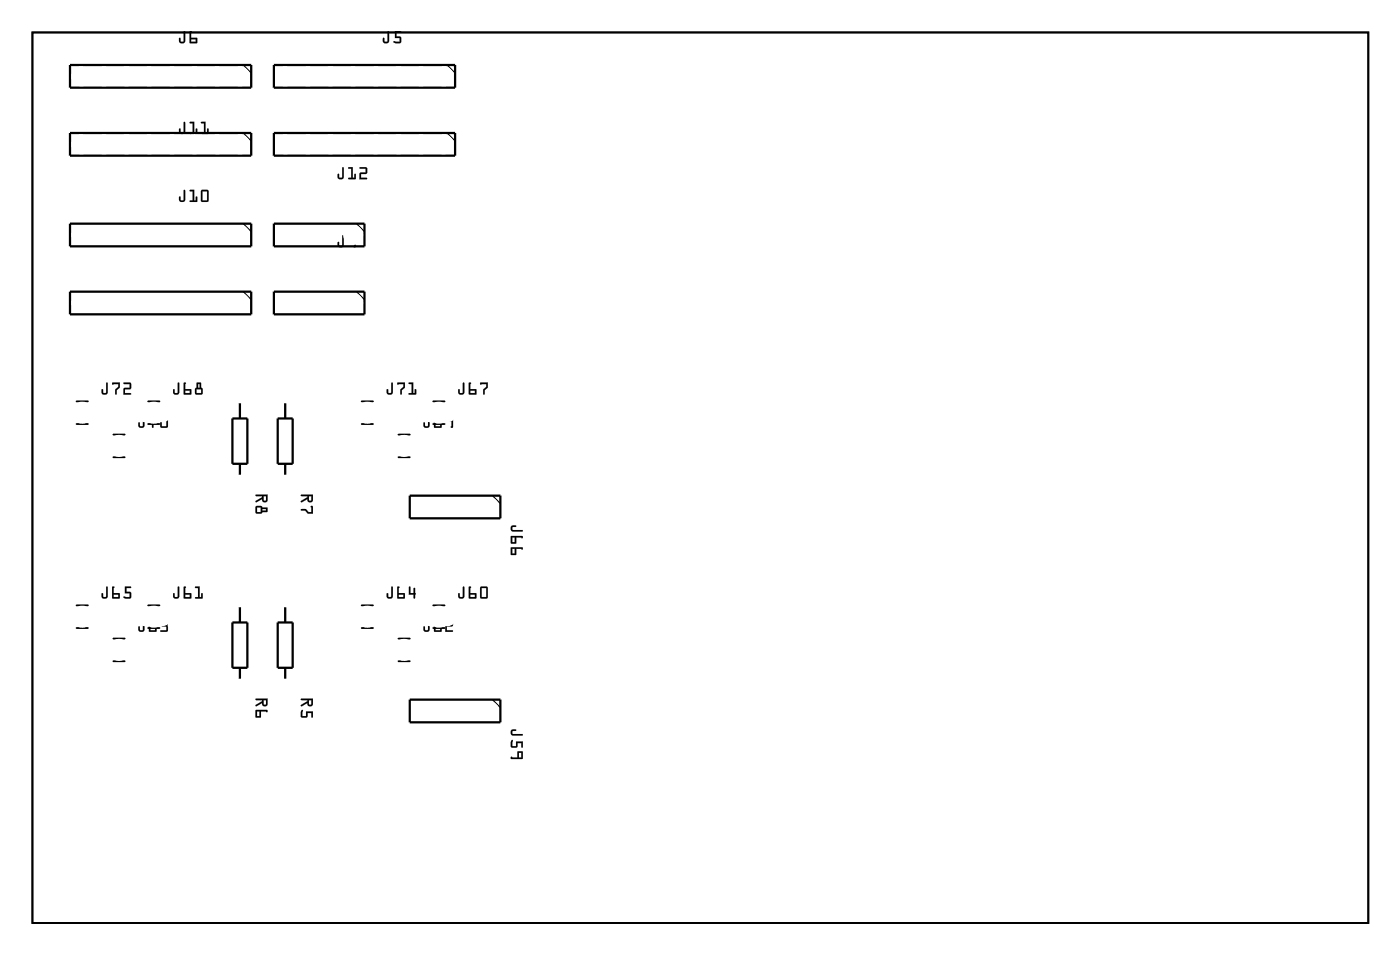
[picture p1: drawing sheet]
<svg xmlns="http://www.w3.org/2000/svg" width="157mm" height="107mm" viewBox="0 0 157 107" stroke-linecap="round" stroke-linejoin="round" font-family="sans-serif">
<g fill="none" stroke="#000" stroke-width=".2">
<path d="M3.6 3.6h149.8v99.8h-149.8zM8.6 45h1.3M8.6 47.5h1.3M12.7 48.7h1.3M12.7 51.2h1.3M16.6 45h1.3M16.6 47.5h1.3M40.6 45h1.2M40.6 47.5h1.2M44.7 48.7h1.3M44.7 51.2h1.3M48.6 45h1.2"/>
<path d="M48.6 47.5h1.2M8.6 67.8h1.3M8.6 70.4h1.3M12.7 71.6h1.3M12.7 74.1h1.3M16.6 67.8h1.3M16.6 70.4h1.3M40.6 67.8h1.2M40.6 70.4h1.2M44.7 71.6h1.3M44.7 74.1h1.3M48.6 67.8h1.2"/>
<path d="M48.6 70.4h1.2"/>
</g>
<g fill="#000">
<path d="M3.6 3.6h149.8v99.8h-149.8zM3.6 3.6v99.8h149.8v-99.8z"/>
<path d="M20.6 13.7h.2v1.1a.37 .37 0 0 1-.4 .2 .37 .37 0 0 1-.3-.2v-.3a.1 .1 0 0 1 .1-.1 .1 .1 0 0 1 .1 .1v.3h.3zM20.6 13.7v1.1h-.3l-.1-.4-.1 .1v.3a.35 .35 0 0 0 .3 .2 .35 .35 0 0 0 .4-.2v-1.1zM21.3 13.7l.5-.1v1.2h.1v-.3a.1 .1 0 0 1 .1-.1 .1 .1 0 0 1 .1 .1v.5h-.8a.1 .1 0 0 1-.1-.1 .1 .1 0 0 1 .1-.1h.3v-1h-.3zM21.3 13.7v.1h.3v1l-.3 .1v.1h.8v-.6l-.1 .1v.3h-.2v-1.1zM22.5 13.7l.6-.1-.1 1.2h.2v-.3a.1 .1 0 0 1 .1-.1 .1 .1 0 0 1 .1 .1v.5h-.8a.1 .1 0 0 1-.1-.1 .1 .1 0 0 1 .1-.1h.3v-1h-.3zM22.6 13.7v.1h.3v1l-.3 .1-.1 .1h.8v-.6l-.1 .1v.3h-.2v-1.1z"/>
<path d="M20.6 3.5l.2 .1v1a.37 .37 0 0 1-.4 .3 .37 .37 0 0 1-.3-.3v-.3a.1 .1 0 0 1 .1-.1 .1 .1 0 0 1 .1 .1v.3h.3zM20.6 3.5v1.1l-.3 .1-.1-.5-.1 .1v.3a.35 .35 0 0 0 .3 .3 .35 .35 0 0 0 .4-.3v-1zM21.3 3.5h.1a.09 .09 0 0 1 .1 .1 .09 .09 0 0 1-.1 .1v.5l.7 .1v.6l-.8-.1zM21.3 3.5v1.3h.8v-.5l-.7-.1v-.5l.1-.1zM21.4 4.4v.3h.5v-.3zM21.4 4.4h.6v.3h-.6z"/>
<path d="M20.6 13.7h.2v1.1a.36 .36 0 0 1-.4 .2 .36 .36 0 0 1-.3-.2v-.4h.1l.1 .4h.3zM21.3 13.7h.5v1.1h.1l.1-.4h.1v.6h-.8v-.2h.3v-1h-.3zM22.6 13.7h.4v1.1h.2v-.4h.1v.6h-.8l.1-.2h.3v-1h-.3z"/>
<path d="M20.6 3.5l.2 .1v1a.36 .36 0 0 1-.4 .3 .36 .36 0 0 1-.3-.3v-.3l.1-.1v.1l.1 .4 .3-.1zM21.3 3.5h.2l-.1 .2v.5l.7 .1v.5h-.8zM21.4 4.4v.3h.5v-.3z"/>
<path d="M38.4 18.8h.2v1a.37 .37 0 0 1-.4 .3 .37 .37 0 0 1-.4-.3v-.2a.1 .1 0 0 1 .1-.1 .1 .1 0 0 1 .1 .1l.1 .3h.2zM38.4 18.8v1.1h-.4l-.1-.4v.3a.35 .35 0 0 0 .3 .3 .35 .35 0 0 0 .3-.3v-1zM39.1 18.8l.5-.1v1.2h.1v-.3a.1 .1 0 0 1 .1-.1 .1 .1 0 0 1 .1 .1v.5h-.8a.1 .1 0 0 1-.1-.1 .1 .1 0 0 1 .1-.1h.3v-1h-.3zM39.1 18.8v.1h.3v1h-.3l-.1 .1 .8 .1v-.6h-.1v.4h-.2l.1-1.2zM40.3 18.8l.7-.1 .2 .1-.1 .7h-.6v.4h.6a.1 .1 0 0 1 .1 .1 .1 .1 0 0 1-.1 .1h-.8l.1-.7 .6-.1v-.4h-.6zM40.3 18.8l.1 .1h.6v.4l-.6 .1-.1 .7h.8v-.2h-.6v-.4l.6-.1 .1-.6-.2-.1z"/>
<path d="M38.4 18.8h.1v1a.36 .36 0 0 1-.3 .3 .36 .36 0 0 1-.3-.3v-.3h.1l.1 .4h.3zM39.1 18.8l.5-.1v1.2h.1v-.4h.1v.6l-.8-.1 .1-.1h.3v-1h-.3zM40.3 18.8l.7-.1 .2 .1-.1 .6-.6 .1v.4h.6v.2h-.8l.1-.7 .6-.1v-.4h-.6z"/>
<path d="M43.5 3.5l.1 .1v1a.37 .37 0 0 1-.3 .3 .37 .37 0 0 1-.4-.3v-.3a.1 .1 0 0 1 .1-.1 .1 .1 0 0 1 .1 .1v.3h.3zM43.5 3.5v1.1l-.4 .1-.1-.5-.1 .1v.3a.35 .35 0 0 0 .4 .3 .35 .35 0 0 0 .3-.3v-1zM44.3 3.5h.6a.1 .1 0 0 1 .1 .1 .1 .1 0 0 1-.1 .1h-.4v.4h.4l.1 .6-.2 .2-.6-.1a.1 .1 0 0 1-.1-.1 .1 .1 0 0 1 .1-.1l.6 .1v-.4h-.5zM44.3 3.5v.8h.5v.4l-.6-.1-.1 .1 .3 .1h.5l.1-.1v-.5l-.1-.1h-.4v-.4h.4l.1-.1z"/>
<path d="M43.5 3.5l.1 .1v1a.36 .36 0 0 1-.3 .3 .36 .36 0 0 1-.4-.3v-.3l.1-.1 .1 .1v.4l.3-.1zM44.3 3.5h.6l.1 .1-.1 .1h-.4v.4h.4l.1 .1v.5l-.2 .2h-.4a.15 .15 0 0 1-.2-.1 .15 .15 0 0 1 0-.2l.6 .1v-.4h-.5z"/>
<path d="M20.6 21.3l.2 .1v1a.37 .37 0 0 1-.4 .3 .37 .37 0 0 1-.3-.3v-.3a.1 .1 0 0 1 .1-.1 .1 .1 0 0 1 .1 .1v.3h.3zM20.6 21.3v1.1h-.3l-.1-.4-.1 .1v.3a.35 .35 0 0 0 .3 .2 .35 .35 0 0 0 .4-.2v-1zM21.3 21.3h.5v1.2h.1v-.4a.1 .1 0 0 1 .1-.1 .1 .1 0 0 1 .1 .1v.5h-.8a.1 .1 0 0 1-.1-.1 .1 .1 0 0 1 .1-.1l.3 .1v-1.1h-.3zM21.3 21.3v.1h.3v1.1h-.3v.1h.8v-.6l-.1 .1v.4h-.2v-1.2zM22.6 21.3h.6l.2 .1v1.1l-.1 .1h-.6l-.2-.1zM22.6 21.3l-.1 1.2 .2 .1h.6l.1-.1v-1.1l-.2-.1zM22.7 21.4v1.1h.5v-1.1zM22.7 21.4h.5v1.1h-.5z"/>
<path d="M20.6 21.3l.2 .1v1a.36 .36 0 0 1-.4 .2 .36 .36 0 0 1-.3-.2v-.3l.1-.1v.1l.1 .3h.3zM21.3 21.3h.5v1.2h.1l.1-.4 .1-.1v.6h-.8v-.1h.3v-1.1h-.3zM22.6 21.3h.6l.2 .1v1.1l-.1 .1h-.6l-.2-.1zM22.7 21.4v1.1h.5v-1.1z"/>
<path d="M38.4 26.4h.2v1.1a.37 .37 0 0 1-.4 .2 .37 .37 0 0 1-.4-.2v-.3a.1 .1 0 0 1 .1-.1 .1 .1 0 0 1 .1 .1l.1 .3h.2zM38.4 26.4v1.1h-.4l-.1-.4v.1v.3a.35 .35 0 0 0 .3 .2 .35 .35 0 0 0 .3-.2v-1.1zM39.1 26.4h.8v1.2l-.2 .1a.09 .09 0 0 1-.1-.1 .09 .09 0 0 1 .1-.1v-.5l-.7-.1zM39.1 26.4l-.1 .5 .7 .1v.5l-.1 .1 .2 .1 .1-1.3zM39.2 26.5v.3h.5v-.3zM39.2 26.5h.5v.3h-.5z"/>
<path d="M38.4 26.4h.1v1.1a.36 .36 0 0 1-.3 .2 .36 .36 0 0 1-.3-.2v-.4h.1l.1 .4h.3zM39.1 26.4h.8l-.1 1.3-.2-.1 .1-.1v-.5l-.7-.1zM39.2 26.5v.3h.5v-.3z"/>
<path d="M11.9 42.9h.2v1.1a.37 .37 0 0 1-.4 .2 .37 .37 0 0 1-.3-.2v-.3a.1 .1 0 0 1 .1-.1 .1 .1 0 0 1 .1 .1v.3h.3zM11.9 42.9v1.1h-.3l-.1-.4-.1 .1v.3a.35 .35 0 0 0 .3 .2 .35 .35 0 0 0 .4-.2v-1.1zM12.6 42.9h.8v.5l-.3 .3v.4a.1 .1 0 0 1-.1 .1 .1 .1 0 0 1-.1-.1v-.4l.4-.3v-.4h-.6l-.1 .1zM12.6 42.9v.2l.7-.1v.4l-.4 .3v.5h.1l.1-.5 .3-.3v-.5zM13.9 42.9h.6l.2 .1v.6h-.7v.4h.6a.1 .1 0 0 1 .1 .1 .1 .1 0 0 1-.1 .1h-.8l.1-.7h.6v-.5h-.6zM13.9 42.9v.1h.6v.5h-.6l-.1 .7h.8v-.1h-.6v-.5h.6l.1-.6-.2-.1z"/>
<path d="M11.9 42.9h.2v1.1a.36 .36 0 0 1-.4 .2 .36 .36 0 0 1-.3-.2v-.3l.1-.1 .1 .1v.3h.3zM12.6 42.9h.8v.5l-.3 .3-.1 .5h-.1v-.5l.4-.3v-.4l-.7 .1zM13.9 42.9h.6l.2 .1v.6h-.7v.4l.7 .1v.1h-.9l.1-.7h.6v-.5h-.6z"/>
<path d="M16 46.6l.2 .1v1a.37 .37 0 0 1-.3 .3 .37 .37 0 0 1-.4-.3v-.3a.1 .1 0 0 1 .1-.1 .1 .1 0 0 1 .1 .1v.3h.3zM16.1 46.6l-.1 1.1-.3 .1-.1-.5-.1 .1v.3a.35 .35 0 0 0 .4 .2 .35 .35 0 0 0 .3-.2v-1zM16.7 46.6h.9v.6l-.4 .3v.4a.1 .1 0 0 1-.1 .1 .1 .1 0 0 1-.1-.1v-.5l.4-.3v-.3h-.5h-.2zM16.7 46.6v.2h.7v.3l-.4 .3 .1 .5h.1v-.5l.3-.3 .1-.5zM18 46.6h.7l.1 .1v1.1l-.1 .1-.6 .1-.1-.2zM18 46.6v1.2l.1 .1h.6l.1-.1v-1.1l-.1-.1zM18.1 46.8v1h.6v-1zM18.1 46.8h.6v1h-.6z"/>
<path d="M16.1 46.6l.1 .1v1a.36 .36 0 0 1-.3 .3 .36 .36 0 0 1-.4-.3v-.3l.1-.1 .1 .1v.3h.3zM16.7 46.6h.9v.6l-.4 .3v.4h-.2v-.5l.4-.3v-.3h-.7zM18 46.6h.7l.1 .1v1.1l-.1 .1h-.6l-.1-.1zM18.1 46.8v1h.6v-1z"/>
<path d="M19.9 42.9h.2v1.1a.37 .37 0 0 1-.3 .2 .37 .37 0 0 1-.4-.2v-.3a.1 .1 0 0 1 .1-.1 .1 .1 0 0 1 .1 .1v.3h.3zM20 42.9l-.1 1.1h-.3l-.1-.4-.1 .1v.3a.35 .35 0 0 0 .4 .2 .35 .35 0 0 0 .3-.2v-1.1zM20.6 42.9h.2a.09 .09 0 0 1 .1 0 .09 .09 0 0 1-.1 .1v.6l.7 .1-.1 .5h-.8zM20.6 42.9v1.3h.8v-.5l-.6-.1v-.6v-.1zM20.8 43.8v.2h.5v-.2zM20.8 43.8h.5v.3h-.5zM22.1 42.9h.5v.6l.1 .1v.4l-.1 .2h-.6l-.1-.1v-.5l.1-.1zM22.1 42.9l-.1 .6-.1 .1v.5l.1 .1h.6l.1-.2v-.4l-.2-.1v-.6zM22 43.6v.4h.6v-.4zM22 43.6h.6v.5h-.6zM22.2 43v.5h.2v-.5zM22.2 43h.2v.5h-.2z"/>
<path d="M20 42.9h.1v1.1a.36 .36 0 0 1-.3 .2 .36 .36 0 0 1-.4-.2v-.3l.1-.1 .1 .1v.3h.3zM20.6 42.9h.2v.1v.6l.7 .1-.1 .5h-.8zM20.8 43.8v.2h.5v-.2zM22.1 42.9h.4l.1 .6 .1 .1v.4l-.1 .2h-.6l-.1-.1v-.5l.1-.1zM22 43.6v.4h.6v-.4zM22.2 43v.5h.2v-.5z"/>
<path d="M28.7 55.5l1.3-.1v.6a.31 .31 0 0 1-.4 .3 .31 .31 0 0 1-.2-.4l-.7 .4v-.1l.7-.5v-.1h-.7zM29.6 55.6v.5h.2v-.5zM28.7 56.7h.5l.2 .2h.6v.4l-.6 .1-.2 .2h-.4l-.2-.2zM28.8 56.9v.5h.4v-.5zM29.4 57v.2h.4v-.2z"/>
<path d="M28.7 55.4h1.3v.6a.32 .32 0 0 1-.4 .3 .32 .32 0 0 1-.2-.4l-.6 .4a.1 .1 0 0 1-.2 0 .11 .11 0 0 1 .1-.2l.7-.4v-.1h-.7zM28.7 55.5v.1h.7v.1l-.7 .4v.2l.7-.4a.31 .31 0 0 0 .2 .4 .31 .31 0 0 0 .4-.3v-.6zM29.6 55.6v.5h.2v-.5zM29.6 55.6h.2v.5h-.2zM28.7 56.7h.5l.2 .2h.6v.4l-.6 .1-.2 .2h-.4l-.2-.2zM28.7 56.8v.6l.1 .1 .4 .1 .2-.2 .6-.1-.1-.4h-.5l-.2-.2zM28.8 56.9v.5h.4v-.5zM28.8 56.9h.4v.5h-.4zM29.4 57v.2h.4v-.2zM29.4 57h.4v.2h-.4z"/>
<path d="M33.8 55.5l1.3-.1v.6a.31 .31 0 0 1-.4 .3 .31 .31 0 0 1-.2-.4l-.7 .4-.1-.1 .8-.5v-.1h-.7zM34.6 55.6v.5h.3v-.5zM33.8 57.1l.5-.1 .3 .4h.3v-.5l-.1-.1 .2-.1 .1 .9h-.6l-.3-.4h-.4z"/>
<path d="M33.7 55.4h1.4v.6a.32 .32 0 0 1-.4 .3 .32 .32 0 0 1-.2-.4l-.6 .4a.1 .1 0 0 1-.2 0 .11 .11 0 0 1 .1-.2l.7-.4v-.1h-.7zM33.8 55.5v.1h.7v.1l-.7 .4v.2l.7-.4a.31 .31 0 0 0 .2 .4 .31 .31 0 0 0 .4-.3v-.6zM34.6 55.6l.1 .5h.2v-.5zM34.6 55.6h.3v.5h-.3zM33.7 57.1l.6-.1 .3 .4h.3v-.5l-.1-.1 .2-.1 .1 .9h-.6l-.3-.4h-.4zM33.8 57.1v.1h.4l.3 .3 .6 .1-.1-.9-.2 .1 .1 .1v.5h-.3l-.3-.3z"/>
<path d="M43.9 42.9h.2v1.1a.37 .37 0 0 1-.4 .2 .37 .37 0 0 1-.4-.2v-.3a.1 .1 0 0 1 .1-.1 .1 .1 0 0 1 .1 .1l.1 .3h.2zM43.9 42.9v1.1h-.4l-.1-.4v.1v.3a.35 .35 0 0 0 .3 .2 .35 .35 0 0 0 .3-.2v-1.1zM44.6 42.9h.8v.5l-.3 .3v.4a.1 .1 0 0 1-.1 .1 .1 .1 0 0 1-.1-.1v-.4l.3-.3v-.4h-.5l-.1 .1zM44.6 42.9v.2l.6-.1v.4l-.3 .3v.5h.1l.1-.5 .3-.3v-.5zM45.8 42.9h.5v1.1h.2v-.3a.1 .1 0 0 1 .1-.1 .1 .1 0 0 1 .1 .1v.5h-.8a.1 .1 0 0 1-.1-.1 .1 .1 0 0 1 .1-.1h.3v-1h-.3zM45.8 42.9l.1 .1h.3v1.1h-.3l-.1 .1h.8v-.6l-.1 .1v.4h-.2v-1.2z"/>
<path d="M43.9 42.9h.1v1.1a.36 .36 0 0 1-.3 .2 .36 .36 0 0 1-.3-.2v-.3v-.1l.1 .1 .1 .3h.3zM44.6 42.9h.8v.5l-.3 .3-.1 .5h-.1v-.5l.3-.3v-.4l-.6 .1zM45.8 42.9h.5v1.1h.2v-.3l.1-.1v.6h-.8l.1-.1 .3-.1v-1h-.3z"/>
<path d="M48 46.6l.2 .1v1a.37 .37 0 0 1-.4 .3 .37 .37 0 0 1-.3-.3v-.3a.1 .1 0 0 1 .1-.1 .1 .1 0 0 1 .1 .1v.3h.3zM48 46.6v1.1l-.3 .1-.1-.5-.1 .1v.3a.35 .35 0 0 0 .3 .2 .35 .35 0 0 0 .4-.2v-1zM48.7 46.6h.1a.09 .09 0 0 1 .1 .1 .09 .09 0 0 1-.1 .1v.5l.7 .1v.5h-.8zM48.7 46.6v1.3h.8v-.5l-.7-.1v-.5l.1-.1zM48.8 47.5v.3h.6v-.3zM48.8 47.5h.6v.3h-.6zM50 46.6h.8v1.3l-.2 .1a.09 .09 0 0 1-.1-.1 .09 .09 0 0 1 .1-.1v-.6h-.7zM50 46.6l-.1 .5 .7 .1v.6l-.1 .1h.2l.1-1.3zM50.1 46.8v.2h.5v-.2zM50.1 46.8h.5v.2h-.5z"/>
<path d="M48 46.6l.2 .1v1a.36 .36 0 0 1-.4 .3 .36 .36 0 0 1-.3-.3v-.3l.1-.1v.1l.1 .3h.3zM48.7 46.6h.2l-.1 .2v.5l.7 .1v.5h-.8zM48.8 47.5v.3h.6v-.3zM50 46.6h.8l-.1 1.3h-.2l.1-.1v-.6h-.7zM50.1 46.8v.2h.5v-.2z"/>
<path d="M51.9 42.9h.2v1.1a.37 .37 0 0 1-.4 .2 .37 .37 0 0 1-.3-.2v-.3a.1 .1 0 0 1 .1-.1 .1 .1 0 0 1 .1 .1v.3h.3zM51.9 42.9v1.1h-.3l-.1-.4-.1 .1v.3a.35 .35 0 0 0 .3 .2 .35 .35 0 0 0 .4-.2v-1.1zM52.6 42.9h.1a.09 .09 0 0 1 .1 0 .09 .09 0 0 1-.1 .1v.6l.7 .1v.5h-.8zM52.6 42.9v1.3h.8v-.5l-.7-.1v-.6l.1-.1zM52.7 43.8v.2h.6v-.2zM52.7 43.8h.6v.3h-.6zM53.8 42.9h.9v.5l-.3 .3v.4a.1 .1 0 0 1-.1 .1 .1 .1 0 0 1-.1-.1v-.4l.3-.3v-.4h-.5l-.1 .1zM53.9 42.9v.2l.6-.1v.4l-.3 .3v.5h.1v-.5l.4-.3v-.5z"/>
<path d="M51.9 42.9h.2v1.1a.36 .36 0 0 1-.4 .2 .36 .36 0 0 1-.3-.2v-.3l.1-.1v.1l.1 .3h.3zM52.6 42.9h.2l-.1 .1v.6l.7 .1v.5h-.8zM52.7 43.8v.2h.6v-.2zM53.9 42.9h.8v.5l-.3 .3-.1 .5h-.1v-.5l.3-.3v-.4l-.6 .1z"/>
<path d="M57.3 59l.2-.1h.4l-.1 .1-.3 .1v.3h1l.1 .1-1.2 .1-.1-.3zM57.3 60.1h1.2l.1 .1-.1 .1v-.1h-.6v.7h-.5l-.1-.1zM57.4 60.2v.6h.3v-.6zM57.3 61.4l1.2-.1 .1 .2-.1 .1v-.1h-.6v.7h-.5l-.1-.1zM57.4 61.5v.5h.3v-.5z"/>
<path d="M57.3 58.9h.5a.1 .1 0 0 1 .1 .1 .1 .1 0 0 1-.1 .1h-.3v.3h1a.1 .1 0 0 1 .1 .1 .1 .1 0 0 1-.1 .1h-1.1l-.1-.3zM57.4 59l-.1 .3 .1 .2h1.2l-.1-.1h-1v-.3l.3-.1 .1-.1h-.4zM57.3 60.1h1.2l.1 .1a.09 .09 0 0 1-.1 .1 .09 .09 0 0 1 0-.1h-.6v.7h-.5l-.1-.1zM57.3 60.1v.7l.1 .1h.5v-.7h.6v.1l.1-.1-.1-.1zM57.4 60.2v.6h.3v-.6zM57.4 60.2h.3v.6h-.3zM57.3 61.3h1.2l.1 .2a.09 .09 0 0 1-.1 .1 .09 .09 0 0 1 0-.1h-.6v.7h-.5l-.1-.1zM57.3 61.4v.7l.1 .1h.5v-.7h.6v.1l.1-.1-.1-.2zM57.4 61.5v.5h.3v-.5zM57.4 61.5h.3v.5h-.3z"/>
<path d="M11.9 65.7l.2 .1v1a.37 .37 0 0 1-.4 .3 .37 .37 0 0 1-.3-.3v-.2a.1 .1 0 0 1 .1-.1 .1 .1 0 0 1 .1 .1v.3h.3zM11.9 65.8v1.1h-.3l-.1-.4h-.1v.3a.35 .35 0 0 0 .3 .3 .35 .35 0 0 0 .4-.3v-1zM12.6 65.7h.1a.09 .09 0 0 1 .1 .1 .09 .09 0 0 1-.1 .1v.6h.7v.6l-.8-.1zM12.6 65.8v1.2l.8 .1v-.6h-.7v-.6l.1-.1zM12.7 66.6v.3h.6v-.3zM12.7 66.6h.6v.3h-.6zM14 65.7h.6a.1 .1 0 0 1 .1 .1 .1 .1 0 0 1-.1 .1h-.4v.4l.5 .1v.6l-.2 .1-.6-.1a.1 .1 0 0 1-.1-.1 .11 .11 0 0 1 .2-.1l.5 .1v-.4h-.5zM14 65.7v.8h.5v.4l-.6-.1v.2l.2 .1h.5l.1-.2v-.5l-.1-.1h-.4v-.4h.4l.1-.1z"/>
<path d="M11.9 65.7l.2 .1v1a.36 .36 0 0 1-.4 .3 .36 .36 0 0 1-.3-.3v-.3h.1h.1v.4h.3zM12.6 65.7l.2 .1-.1 .1v.6h.7v.6l-.8-.1zM12.7 66.6v.3h.6v-.3zM14 65.7h.6l.1 .1-.1 .1h-.4v.4h.4l.1 .1v.6l-.2 .1h-.4a.15 .15 0 0 1-.2 0 .16 .16 0 0 1 .1-.3l.5 .1v-.4h-.5z"/>
<path d="M16 69.5h.2v1a.37 .37 0 0 1-.3 .3 .37 .37 0 0 1-.4-.3v-.2a.1 .1 0 0 1 .1-.1 .1 .1 0 0 1 .1 .1v.3h.3zM16.1 69.5l-.1 1.1h-.3l-.1-.4h-.1v.3a.35 .35 0 0 0 .4 .3 .35 .35 0 0 0 .3-.3v-1zM16.7 69.5l.2-.1a.09 .09 0 0 1 .1 .1 .09 .09 0 0 1-.1 .1v.6h.7l-.1 .6h-.8zM16.7 69.5v1.2l.8 .1v-.6h-.6v-.6v-.1zM16.9 70.4v.2h.5v-.2zM16.9 70.4h.5v.2h-.5zM18 69.5l.7-.1 .1 .2v.5v.6l-.1 .1h-.6a.1 .1 0 0 1-.1-.1 .1 .1 0 0 1 .1-.1h.6l-.1-.4h-.4a.1 .1 0 0 1-.1-.1 .1 .1 0 0 1 .1-.1h.4l.1-.4h-.7zM18 69.5v.1h.7l-.1 .4-.4 .1h-.1l.1 .1h.4l.1 .4h-.6l-.1 .1 .7 .1 .1-.2v-.5v-.5l-.1-.1z"/>
<path d="M16.1 69.5h.1v1a.36 .36 0 0 1-.3 .3 .36 .36 0 0 1-.4-.3v-.3h.1h.1v.4h.3zM16.7 69.5h.2v.1v.6h.7l-.1 .6h-.8zM16.9 70.4v.2h.5v-.2zM18 69.5l.7-.1 .1 .2v.5v.5l-.1 .2h-.7l.1-.2h.6l-.1-.4h-.4l-.1-.1 .1-.1h.4l.1-.4h-.7z"/>
<path d="M19.9 65.7l.2 .1v1a.37 .37 0 0 1-.3 .3 .37 .37 0 0 1-.4-.3v-.2a.1 .1 0 0 1 .1-.1 .1 .1 0 0 1 .1 .1v.3h.3zM20 65.8l-.1 1.1h-.3l-.1-.4h-.1v.3a.35 .35 0 0 0 .4 .3 .35 .35 0 0 0 .3-.3v-1zM20.6 65.7h.2a.09 .09 0 0 1 .1 .1 .09 .09 0 0 1-.1 .1v.6h.7l-.1 .6-.8-.1zM20.6 65.8v1.2l.8 .1v-.6h-.6v-.6v-.1zM20.8 66.6v.3h.5v-.3zM20.8 66.6h.5v.3h-.5zM21.9 65.7h.5v1.2h.2l-.1-.3a.1 .1 0 0 1 .1-.1 .1 .1 0 0 1 .1 .1v.5h-.8a.1 .1 0 0 1 0-.1 .1 .1 0 0 1 0-.1h.3v-1h-.3zM21.9 65.8v.1h.3v1h-.3v.1l.8 .1v-.6h-.1v.4h-.2v-1.2z"/>
<path d="M20 65.7l.1 .1v1a.36 .36 0 0 1-.3 .3 .36 .36 0 0 1-.4-.3v-.3h.1h.1v.4h.3zM20.6 65.7l.2 .1v.1v.6h.7l-.1 .6-.8-.1zM20.8 66.6v.3h.5v-.3zM21.9 65.7h.5v1.2h.2v-.4h.1v.6l-.8-.1v-.1h.3v-1h-.3z"/>
<path d="M28.7 78.3h1.3v.6a.31 .31 0 0 1-.4 .3 .31 .31 0 0 1-.2-.4l-.7 .3v-.1l.7-.4v-.1h-.7zM29.6 78.5v.4l.2 .1v-.5zM28.7 79.6h1.2l.1 .1-.1 .1-.1-.1h-.5l-.1 .7h-.5l-.1-.1zM28.8 79.7v.5h.3v-.5z"/>
<path d="M28.7 78.3h1.3v.6a.32 .32 0 0 1-.4 .3 .32 .32 0 0 1-.2-.4l-.6 .4a.11 .11 0 0 1-.2-.1 .1 .1 0 0 1 .1-.1l.7-.4v-.1h-.7zM28.7 78.3v.1l.7 .1v.1l-.7 .4v.1l.7-.3a.31 .31 0 0 0 .2 .4 .31 .31 0 0 0 .4-.3v-.6zM29.6 78.5v.4l.2 .1v-.5zM29.6 78.5h.2v.5l-.2-.1zM28.7 79.6l1.2-.1 .1 .2a.09 .09 0 0 1-.1 .1 .09 .09 0 0 1-.1-.1h-.5l-.1 .7h-.5l-.1-.1zM28.7 79.6v.7v.1h.5l.1-.7h.5l.1 .1 .1-.1-.1-.1zM28.8 79.7v.5h.3v-.5zM28.8 79.7h.3v.6h-.3z"/>
<path d="M33.8 78.3h1.3v.6a.31 .31 0 0 1-.4 .3 .31 .31 0 0 1-.2-.4l-.7 .3-.1-.1 .8-.4v-.1h-.7zM34.6 78.5v.4l.3 .1v-.5zM33.8 79.6h.2l-.1 .6h.4v-.5h.8v.7h-.2v-.5h-.4l-.1 .5h-.6l-.1-.2v-.3z"/>
<path d="M33.7 78.3h1.4v.6a.32 .32 0 0 1-.4 .3 .32 .32 0 0 1-.2-.4l-.6 .4a.11 .11 0 0 1-.2-.1 .1 .1 0 0 1 .1-.1l.7-.4v-.1h-.7zM33.8 78.3v.1l.7 .1v.1l-.7 .4v.1l.7-.3a.31 .31 0 0 0 .2 .4 .31 .31 0 0 0 .4-.3v-.6zM34.6 78.5l.1 .4 .2 .1v-.5zM34.6 78.5h.3v.5l-.3-.1zM33.8 79.6h.2l-.1 .6h.4v-.5h.8v.6a.1 .1 0 0 1-.1 .1 .1 .1 0 0 1-.1-.1v-.4h-.4v.4l-.1 .1h-.6l-.1-.6zM33.8 79.6l-.1 .3v.3l.1 .2h.6l.1-.5h.4v.5h.2v-.7h-.8v.6h-.4l.1-.7z"/>
<path d="M43.9 65.7l.2 .1v1a.37 .37 0 0 1-.4 .3 .37 .37 0 0 1-.4-.3v-.2a.1 .1 0 0 1 .1-.1 .1 .1 0 0 1 .1 .1l.1 .3h.2zM43.9 65.8v1.1h-.4l-.1-.4v.3a.35 .35 0 0 0 .3 .3 .35 .35 0 0 0 .3-.3v-1zM44.6 65.7h.1a.09 .09 0 0 1 .1 .1 .09 .09 0 0 1-.1 .1v.6h.7v.6l-.9-.1zM44.6 65.8v1.2l.7 .1 .1-.6h-.7v-.6l.1-.1zM44.7 66.6v.3h.5v-.3zM44.7 66.6h.5v.3h-.5zM45.9 65.7l.1 .1v.7h.4v-.5a.1 .1 0 0 1 .1-.1 .1 .1 0 0 1 .1 .1l-.1 .5a.09 .09 0 0 1 .1 0 .09 .09 0 0 1-.1 .1l.1 .4a.1 .1 0 0 1-.1 .1 .1 .1 0 0 1-.1-.1v-.4h-.6zM45.9 65.8l-.1 .8h.6v.4l.1 .1v-.5h.1l-.1-.1v-.6h-.1v.6h-.4v-.7z"/>
<path d="M43.9 65.7l.1 .1v1a.36 .36 0 0 1-.3 .3 .36 .36 0 0 1-.3-.3v-.3h.1l.1 .4h.3zM44.6 65.7l.2 .1-.1 .1v.6h.7v.6l-.9-.1zM44.7 66.6v.3h.5v-.3zM45.9 65.7l.1 .1v.7h.4v-.6h.1v.6l.1 .1h-.1v.5l-.1-.1v-.4h-.6z"/>
<path d="M48 69.5h.2v1a.37 .37 0 0 1-.4 .3 .37 .37 0 0 1-.3-.3v-.2a.1 .1 0 0 1 .1-.1 .1 .1 0 0 1 .1 .1v.3h.3zM48 69.5v1.1h-.3l-.1-.4h-.1v.3a.35 .35 0 0 0 .3 .3 .35 .35 0 0 0 .4-.3v-1zM48.7 69.5l.1-.1a.09 .09 0 0 1 .1 .1 .09 .09 0 0 1-.1 .1v.6h.7v.6h-.8zM48.7 69.5v1.2l.8 .1v-.6h-.7v-.6l.1-.1zM48.8 70.4v.2h.6v-.2zM48.8 70.4h.6v.2h-.6zM50 69.5l.6-.1 .2 .1v.7h-.7v.4h.6a.1 .1 0 0 1 .1 .1 .1 .1 0 0 1-.1 .1h-.8l.1-.7 .6-.1v-.4h-.6zM50 69.5v.1h.6v.4l-.6 .1-.1 .7h.8v-.2h-.6v-.4h.6l.1-.6-.2-.1z"/>
<path d="M48 69.5h.2v1a.36 .36 0 0 1-.4 .3 .36 .36 0 0 1-.3-.3v-.3h.1l.1 .4h.3zM48.7 69.5h.2l-.1 .1v.6h.7v.6h-.8zM48.8 70.4v.2h.6v-.2zM50 69.5l.6-.1 .2 .2-.1 .6h-.6v.4h.6v.2h-.8l.1-.7 .6-.1v-.4h-.6z"/>
<path d="M51.9 65.7l.2 .1v1a.37 .37 0 0 1-.4 .3 .37 .37 0 0 1-.3-.3v-.2a.1 .1 0 0 1 .1-.1 .1 .1 0 0 1 .1 .1v.3h.3zM51.9 65.8v1.1h-.3l-.1-.4h-.1v.3a.35 .35 0 0 0 .3 .3 .35 .35 0 0 0 .4-.3v-1zM52.6 65.7h.1a.09 .09 0 0 1 .1 .1 .09 .09 0 0 1-.1 .1v.6h.7v.6l-.8-.1zM52.6 65.8v1.2l.8 .1v-.6h-.7v-.6l.1-.1zM52.7 66.6v.3h.6v-.3zM52.7 66.6h.6v.3h-.6zM53.9 65.8l.6-.1 .2 .1v1.1l-.1 .2h-.6l-.2-.1zM53.9 65.8v1.2l.1 .1h.6l.1-.2v-1.1l-.2-.1zM54 65.9v1h.5v-1zM54 65.9h.5v1h-.5z"/>
<path d="M51.9 65.7l.2 .1v1a.36 .36 0 0 1-.4 .3 .36 .36 0 0 1-.3-.3v-.3h.1l.1 .4h.3zM52.6 65.7l.2 .1-.1 .1v.6h.7v.6l-.8-.1zM52.7 66.6v.3h.6v-.3zM53.9 65.8l.6-.1 .2 .1v1.1l-.1 .2h-.6l-.2-.1zM54 65.9v1h.5v-1z"/>
<path d="M57.3 81.8l.2-.1 .4 .1-.1 .1h-.3v.3l1 .1 .1 .1h-1.2l-.1-.2zM57.4 82.9l.1 .1-.1 .6h.5v-.5h.7v.6h-.1v-.4h-.5v.4l-.6 .1-.1-.2v-.4zM57.3 84.8l.7 .1v-.7h.6v.9h-1.2l-.1-.1zM58.2 84.4v.5h.3v-.5z"/>
<path d="M57.3 81.8l.5-.1a.1 .1 0 0 1 .1 .1 .1 .1 0 0 1-.1 .1h-.3v.3h1a.1 .1 0 0 1 .1 .1 .1 .1 0 0 1-.1 .1h-1.1l-.1-.2zM57.4 81.8l-.1 .4 .1 .2h1.2l-.1-.1h-1v-.4h.3l.1-.1-.4-.1zM57.4 82.9l.1 .1-.1 .6h.5v-.5h.7v.6a.1 .1 0 0 1-.1 .1 .1 .1 0 0 1-.1-.1l.1-.4h-.5v.4l-.1 .1-.6-.1v-.5zM57.4 82.9l-.1 .3v.4l.1 .2 .6-.1v-.4h.5v.4h.1v-.6h-.7v.5h-.5l.1-.6zM57.3 84.8l.7 .1v-.7h.6v.9h-1.2l-.1-.1zM57.3 84.8v.2l.1 .1 1.2-.1v-.8h-.6v.7zM58.2 84.4v.5h.3v-.5zM58.2 84.4h.3v.5h-.3z"/>
</g>
<g fill="none" stroke="#000" stroke-width=".25">
<path d="M7.8 14.9h20.4v2.5h-20.4zM7.8 7.3h20.4v2.5h-20.4zM30.7 14.9h20.3v2.5h-20.3zM30.7 7.3h20.3v2.5h-20.3zM7.8 25.1h20.4v2.5h-20.4zM7.8 32.7h20.4v2.5h-20.4zM30.7 25.1h10.2v2.5h-10.2zM30.7 32.7h10.2v2.5h-10.2zM26.1 46.9h1.6v5.1h-1.6zM26.9 45.1v1.8M26.9 52v1.3M31.1 46.9h1.7v5.1h-1.7z"/>
<path d="M32 45.1v1.8M32 52v1.3M45.9 55.5h10.2v2.6h-10.2zM26.1 69.8h1.6v5h-1.6zM26.9 67.9v1.9M26.9 74.8v1.4M31.1 69.8h1.7v5h-1.7zM32 67.9v1.9M32 74.8v1.4M45.9 78.4h10.2v2.5h-10.2z"/>
</g>
<path d="M27.3 14.9l.9 .9M27.3 7.3l.9 .9M50.1 14.9l.9 .9M50.1 7.3l.9 .9M27.3 32.7l.9 .9M27.3 25.1l.9 .9M40 32.7l.9 .9M40 25.1l.9 .9M55.2 55.5l.9 .9M55.2 78.4l.9 .9" fill="none" stroke="#000" stroke-width=".13"/>
<circle cx="49.8" cy="16.2" r=".74" fill="#fff"/>
<circle cx="49.8" cy="16.2" r=".74" fill="none" stroke="#fff" stroke-width=".76" stroke-linecap="butt"/>
<circle cx="47.2" cy="16.2" r=".74" fill="#fff"/>
<circle cx="47.2" cy="16.2" r=".74" fill="none" stroke="#fff" stroke-width=".76" stroke-linecap="butt"/>
<circle cx="44.7" cy="16.2" r=".74" fill="#fff"/>
<circle cx="44.7" cy="16.2" r=".74" fill="none" stroke="#fff" stroke-width=".76" stroke-linecap="butt"/>
<circle cx="42.1" cy="16.2" r=".74" fill="#fff"/>
<circle cx="42.1" cy="16.2" r=".74" fill="none" stroke="#fff" stroke-width=".76" stroke-linecap="butt"/>
<circle cx="39.6" cy="16.2" r=".74" fill="#fff"/>
<circle cx="39.6" cy="16.2" r=".74" fill="none" stroke="#fff" stroke-width=".76" stroke-linecap="butt"/>
<circle cx="37.1" cy="16.2" r=".74" fill="#fff"/>
<circle cx="37.1" cy="16.2" r=".74" fill="none" stroke="#fff" stroke-width=".76" stroke-linecap="butt"/>
<circle cx="34.5" cy="16.2" r=".74" fill="#fff"/>
<circle cx="34.5" cy="16.2" r=".74" fill="none" stroke="#fff" stroke-width=".76" stroke-linecap="butt"/>
<circle cx="32" cy="16.2" r=".74" fill="#fff"/>
<circle cx="32" cy="16.2" r=".74" fill="none" stroke="#fff" stroke-width=".76" stroke-linecap="butt"/>
<circle cx="26.9" cy="16.2" r=".74" fill="#fff"/>
<circle cx="26.9" cy="16.2" r=".74" fill="none" stroke="#fff" stroke-width=".76" stroke-linecap="butt"/>
<circle cx="24.4" cy="16.2" r=".74" fill="#fff"/>
<circle cx="24.4" cy="16.2" r=".74" fill="none" stroke="#fff" stroke-width=".76" stroke-linecap="butt"/>
<circle cx="21.8" cy="16.2" r=".74" fill="#fff"/>
<circle cx="21.8" cy="16.2" r=".74" fill="none" stroke="#fff" stroke-width=".76" stroke-linecap="butt"/>
<circle cx="19.3" cy="16.2" r=".74" fill="#fff"/>
<circle cx="19.3" cy="16.2" r=".74" fill="none" stroke="#fff" stroke-width=".76" stroke-linecap="butt"/>
<circle cx="16.7" cy="16.2" r=".74" fill="#fff"/>
<circle cx="16.7" cy="16.2" r=".74" fill="none" stroke="#fff" stroke-width=".76" stroke-linecap="butt"/>
<circle cx="14.2" cy="16.2" r=".74" fill="#fff"/>
<circle cx="14.2" cy="16.2" r=".74" fill="none" stroke="#fff" stroke-width=".76" stroke-linecap="butt"/>
<circle cx="11.7" cy="16.2" r=".74" fill="#fff"/>
<circle cx="11.7" cy="16.2" r=".74" fill="none" stroke="#fff" stroke-width=".76" stroke-linecap="butt"/>
<circle cx="9.1" cy="16.2" r=".74" fill="#fff"/>
<circle cx="9.1" cy="16.2" r=".74" fill="none" stroke="#fff" stroke-width=".76" stroke-linecap="butt"/>
<circle cx="39.6" cy="34" r=".74" fill="#fff"/>
<circle cx="39.6" cy="34" r=".74" fill="none" stroke="#fff" stroke-width=".76" stroke-linecap="butt"/>
<circle cx="37.1" cy="34" r=".74" fill="#fff"/>
<circle cx="37.1" cy="34" r=".74" fill="none" stroke="#fff" stroke-width=".76" stroke-linecap="butt"/>
<circle cx="34.5" cy="34" r=".74" fill="#fff"/>
<circle cx="34.5" cy="34" r=".74" fill="none" stroke="#fff" stroke-width=".76" stroke-linecap="butt"/>
<circle cx="32" cy="34" r=".74" fill="#fff"/>
<circle cx="32" cy="34" r=".74" fill="none" stroke="#fff" stroke-width=".76" stroke-linecap="butt"/>
<circle cx="26.9" cy="8.6" r=".74" fill="#fff"/>
<circle cx="26.9" cy="8.6" r=".74" fill="none" stroke="#fff" stroke-width=".76" stroke-linecap="butt"/>
<circle cx="24.4" cy="8.6" r=".74" fill="#fff"/>
<circle cx="24.4" cy="8.6" r=".74" fill="none" stroke="#fff" stroke-width=".76" stroke-linecap="butt"/>
<circle cx="21.8" cy="8.6" r=".74" fill="#fff"/>
<circle cx="21.8" cy="8.6" r=".74" fill="none" stroke="#fff" stroke-width=".76" stroke-linecap="butt"/>
<circle cx="19.3" cy="8.6" r=".74" fill="#fff"/>
<circle cx="19.3" cy="8.6" r=".74" fill="none" stroke="#fff" stroke-width=".76" stroke-linecap="butt"/>
<circle cx="16.7" cy="8.6" r=".74" fill="#fff"/>
<circle cx="16.7" cy="8.6" r=".74" fill="none" stroke="#fff" stroke-width=".76" stroke-linecap="butt"/>
<circle cx="14.2" cy="8.6" r=".74" fill="#fff"/>
<circle cx="14.2" cy="8.6" r=".74" fill="none" stroke="#fff" stroke-width=".76" stroke-linecap="butt"/>
<circle cx="11.7" cy="8.6" r=".74" fill="#fff"/>
<circle cx="11.7" cy="8.6" r=".74" fill="none" stroke="#fff" stroke-width=".76" stroke-linecap="butt"/>
<circle cx="9.1" cy="8.6" r=".74" fill="#fff"/>
<circle cx="9.1" cy="8.6" r=".74" fill="none" stroke="#fff" stroke-width=".76" stroke-linecap="butt"/>
<circle cx="26.9" cy="34" r=".74" fill="#fff"/>
<circle cx="26.9" cy="34" r=".74" fill="none" stroke="#fff" stroke-width=".76" stroke-linecap="butt"/>
<circle cx="24.4" cy="34" r=".74" fill="#fff"/>
<circle cx="24.4" cy="34" r=".74" fill="none" stroke="#fff" stroke-width=".76" stroke-linecap="butt"/>
<circle cx="21.8" cy="34" r=".74" fill="#fff"/>
<circle cx="21.8" cy="34" r=".74" fill="none" stroke="#fff" stroke-width=".76" stroke-linecap="butt"/>
<circle cx="19.3" cy="34" r=".74" fill="#fff"/>
<circle cx="19.3" cy="34" r=".74" fill="none" stroke="#fff" stroke-width=".76" stroke-linecap="butt"/>
<circle cx="16.7" cy="34" r=".74" fill="#fff"/>
<circle cx="16.7" cy="34" r=".74" fill="none" stroke="#fff" stroke-width=".76" stroke-linecap="butt"/>
<circle cx="14.2" cy="34" r=".74" fill="#fff"/>
<circle cx="14.2" cy="34" r=".74" fill="none" stroke="#fff" stroke-width=".76" stroke-linecap="butt"/>
<circle cx="11.7" cy="34" r=".74" fill="#fff"/>
<circle cx="11.7" cy="34" r=".74" fill="none" stroke="#fff" stroke-width=".76" stroke-linecap="butt"/>
<circle cx="9.1" cy="34" r=".74" fill="#fff"/>
<circle cx="9.1" cy="34" r=".74" fill="none" stroke="#fff" stroke-width=".76" stroke-linecap="butt"/>
<circle cx="49.8" cy="8.6" r=".74" fill="#fff"/>
<circle cx="49.8" cy="8.6" r=".74" fill="none" stroke="#fff" stroke-width=".76" stroke-linecap="butt"/>
<circle cx="47.2" cy="8.6" r=".74" fill="#fff"/>
<circle cx="47.2" cy="8.6" r=".74" fill="none" stroke="#fff" stroke-width=".76" stroke-linecap="butt"/>
<circle cx="44.7" cy="8.6" r=".74" fill="#fff"/>
<circle cx="44.7" cy="8.6" r=".74" fill="none" stroke="#fff" stroke-width=".76" stroke-linecap="butt"/>
<circle cx="42.1" cy="8.6" r=".74" fill="#fff"/>
<circle cx="42.1" cy="8.6" r=".74" fill="none" stroke="#fff" stroke-width=".76" stroke-linecap="butt"/>
<circle cx="39.6" cy="8.6" r=".74" fill="#fff"/>
<circle cx="39.6" cy="8.6" r=".74" fill="none" stroke="#fff" stroke-width=".76" stroke-linecap="butt"/>
<circle cx="37.1" cy="8.6" r=".74" fill="#fff"/>
<circle cx="37.1" cy="8.6" r=".74" fill="none" stroke="#fff" stroke-width=".76" stroke-linecap="butt"/>
<circle cx="34.5" cy="8.6" r=".74" fill="#fff"/>
<circle cx="34.5" cy="8.6" r=".74" fill="none" stroke="#fff" stroke-width=".76" stroke-linecap="butt"/>
<circle cx="32" cy="8.6" r=".74" fill="#fff"/>
<circle cx="32" cy="8.6" r=".74" fill="none" stroke="#fff" stroke-width=".76" stroke-linecap="butt"/>
<circle cx="39.6" cy="26.3" r=".74" fill="#fff"/>
<circle cx="39.6" cy="26.3" r=".74" fill="none" stroke="#fff" stroke-width=".76" stroke-linecap="butt"/>
<circle cx="37.1" cy="26.3" r=".74" fill="#fff"/>
<circle cx="37.1" cy="26.3" r=".74" fill="none" stroke="#fff" stroke-width=".76" stroke-linecap="butt"/>
<circle cx="34.5" cy="26.3" r=".74" fill="#fff"/>
<circle cx="34.5" cy="26.3" r=".74" fill="none" stroke="#fff" stroke-width=".76" stroke-linecap="butt"/>
<circle cx="32" cy="26.3" r=".74" fill="#fff"/>
<circle cx="32" cy="26.3" r=".74" fill="none" stroke="#fff" stroke-width=".76" stroke-linecap="butt"/>
<circle cx="26.9" cy="26.3" r=".74" fill="#fff"/>
<circle cx="26.9" cy="26.3" r=".74" fill="none" stroke="#fff" stroke-width=".76" stroke-linecap="butt"/>
<circle cx="24.4" cy="26.3" r=".74" fill="#fff"/>
<circle cx="24.4" cy="26.3" r=".74" fill="none" stroke="#fff" stroke-width=".76" stroke-linecap="butt"/>
<circle cx="21.8" cy="26.3" r=".74" fill="#fff"/>
<circle cx="21.8" cy="26.3" r=".74" fill="none" stroke="#fff" stroke-width=".76" stroke-linecap="butt"/>
<circle cx="19.3" cy="26.3" r=".74" fill="#fff"/>
<circle cx="19.3" cy="26.3" r=".74" fill="none" stroke="#fff" stroke-width=".76" stroke-linecap="butt"/>
<circle cx="16.7" cy="26.3" r=".74" fill="#fff"/>
<circle cx="16.7" cy="26.3" r=".74" fill="none" stroke="#fff" stroke-width=".76" stroke-linecap="butt"/>
<circle cx="14.2" cy="26.3" r=".74" fill="#fff"/>
<circle cx="14.2" cy="26.3" r=".74" fill="none" stroke="#fff" stroke-width=".76" stroke-linecap="butt"/>
<circle cx="11.7" cy="26.3" r=".74" fill="#fff"/>
<circle cx="11.7" cy="26.3" r=".74" fill="none" stroke="#fff" stroke-width=".76" stroke-linecap="butt"/>
<circle cx="9.1" cy="26.3" r=".74" fill="#fff"/>
<circle cx="9.1" cy="26.3" r=".74" fill="none" stroke="#fff" stroke-width=".76" stroke-linecap="butt"/>
<circle cx="32" cy="67" r=".7" fill="#fff"/>
<circle cx="32" cy="67" r=".7" fill="none" stroke="#fff" stroke-width=".76" stroke-linecap="butt"/>
<circle cx="32" cy="77.1" r=".7" fill="#fff"/>
<circle cx="32" cy="77.1" r=".7" fill="none" stroke="#fff" stroke-width=".76" stroke-linecap="butt"/>
<circle cx="26.9" cy="67" r=".7" fill="#fff"/>
<circle cx="26.9" cy="67" r=".7" fill="none" stroke="#fff" stroke-width=".76" stroke-linecap="butt"/>
<circle cx="26.9" cy="77.1" r=".7" fill="#fff"/>
<circle cx="26.9" cy="77.1" r=".7" fill="none" stroke="#fff" stroke-width=".76" stroke-linecap="butt"/>
<circle cx="54.8" cy="79.7" r=".74" fill="#fff"/>
<circle cx="54.8" cy="79.7" r=".74" fill="none" stroke="#fff" stroke-width=".76" stroke-linecap="butt"/>
<circle cx="52.3" cy="79.7" r=".74" fill="#fff"/>
<circle cx="52.3" cy="79.7" r=".74" fill="none" stroke="#fff" stroke-width=".76" stroke-linecap="butt"/>
<circle cx="49.8" cy="79.7" r=".74" fill="#fff"/>
<circle cx="49.8" cy="79.7" r=".74" fill="none" stroke="#fff" stroke-width=".76" stroke-linecap="butt"/>
<circle cx="47.2" cy="79.7" r=".74" fill="#fff"/>
<circle cx="47.2" cy="79.7" r=".74" fill="none" stroke="#fff" stroke-width=".76" stroke-linecap="butt"/>
<circle cx="49.2" cy="69.1" r=".85" fill="#fff"/>
<circle cx="49.2" cy="69.1" r=".85" fill="none" stroke="#fff" stroke-width=".76" stroke-linecap="butt"/>
<path d="M47.6 68.4a.94 .94 0 0 0-.2 1.1 .94 .94 0 0 0 .9 .5h1.9a.94 .94 0 0 0 .9-.9 .94 .94 0 0 0-.9-.9h-1.9h-.4zM48.7 69.1a.56 .56 0 0 1 1.1 0 .56 .56 0 0 1-1.1 0z" fill="#fff"/>
<g fill="none" stroke="#fff" stroke-width=".25">
<path d="M47.6 68.4l.3-.2h.4h1.9a.94 .94 0 0 1 .9 .9 .94 .94 0 0 1-.9 .9h-1.9a.94 .94 0 0 1-.9-.5 .94 .94 0 0 1 .2-1.1z"/>
<circle cx="49.2" cy="69.1" r=".56"/>
</g>
<circle cx="17.2" cy="69.1" r=".85" fill="#fff"/>
<circle cx="17.2" cy="69.1" r=".85" fill="none" stroke="#fff" stroke-width=".76" stroke-linecap="butt"/>
<path d="M15.6 68.4a.94 .94 0 0 0-.2 1.1 .94 .94 0 0 0 .9 .5h1.9a.94 .94 0 0 0 .9-.9 .94 .94 0 0 0-.9-.9h-1.9h-.4zM16.7 69.1a.56 .56 0 0 1 1.1 0 .56 .56 0 0 1-1.1 0z" fill="#fff"/>
<g fill="none" stroke="#fff" stroke-width=".25">
<path d="M15.6 68.4l.3-.2h.4h1.9a.94 .94 0 0 1 .9 .9 .94 .94 0 0 1-.9 .9h-1.9a.94 .94 0 0 1-.9-.5 .94 .94 0 0 1 .2-1.1z"/>
<circle cx="17.2" cy="69.1" r=".56"/>
</g>
<circle cx="45.3" cy="72.8" r=".85" fill="#fff"/>
<circle cx="45.3" cy="72.8" r=".85" fill="none" stroke="#fff" stroke-width=".76" stroke-linecap="butt"/>
<path d="M43.7 72.2a.94 .94 0 0 0-.2 1 .94 .94 0 0 0 .9 .6h1.9a.94 .94 0 0 0 .9-1 .94 .94 0 0 0-.9-.9h-1.9l-.4 .1zM44.8 72.8a.56 .56 0 0 1 1.1 0 .56 .56 0 0 1-1.1 0z" fill="#fff"/>
<g fill="none" stroke="#fff" stroke-width=".25">
<path d="M43.7 72.2l.3-.2 .4-.1h1.9a.94 .94 0 0 1 .9 .9 .94 .94 0 0 1-.9 1h-1.9a.94 .94 0 0 1-.9-.6 .94 .94 0 0 1 .2-1z"/>
<circle cx="45.3" cy="72.8" r=".56"/>
</g>
<circle cx="13.3" cy="72.8" r=".85" fill="#fff"/>
<circle cx="13.3" cy="72.8" r=".85" fill="none" stroke="#fff" stroke-width=".76" stroke-linecap="butt"/>
<path d="M11.7 72.2a.94 .94 0 0 0-.2 1 .94 .94 0 0 0 .9 .6h1.9a.94 .94 0 0 0 .9-1 .94 .94 0 0 0-.9-.9h-1.9l-.4 .1zM12.8 72.8a.56 .56 0 0 1 1.1 0 .56 .56 0 0 1-1.1 0z" fill="#fff"/>
<g fill="none" stroke="#fff" stroke-width=".25">
<path d="M11.7 72.2l.3-.2 .4-.1h1.9a.94 .94 0 0 1 .9 .9 .94 .94 0 0 1-.9 1h-1.9a.94 .94 0 0 1-.9-.6 .94 .94 0 0 1 .2-1z"/>
<circle cx="13.3" cy="72.8" r=".56"/>
</g>
<circle cx="41.2" cy="69.1" r=".85" fill="#fff"/>
<circle cx="41.2" cy="69.1" r=".85" fill="none" stroke="#fff" stroke-width=".76" stroke-linecap="butt"/>
<path d="M39.6 68.4a.94 .94 0 0 0-.2 1.1 .94 .94 0 0 0 .9 .5h1.8a.94 .94 0 0 0 1-.9 .94 .94 0 0 0-1-.9h-1.8h-.4zM40.6 69.1a.56 .56 0 0 1 1.1 0 .56 .56 0 0 1-1.1 0z" fill="#fff"/>
<g fill="none" stroke="#fff" stroke-width=".25">
<path d="M39.6 68.4l.3-.2h.4h1.8a.94 .94 0 0 1 1 .9 .94 .94 0 0 1-1 .9h-1.8a.94 .94 0 0 1-.9-.5 .94 .94 0 0 1 .2-1.1z"/>
<circle cx="41.2" cy="69.1" r=".56"/>
</g>
<circle cx="9.2" cy="69.1" r=".85" fill="#fff"/>
<circle cx="9.2" cy="69.1" r=".85" fill="none" stroke="#fff" stroke-width=".76" stroke-linecap="butt"/>
<path d="M7.6 68.4a.94 .94 0 0 0-.2 1.1 .94 .94 0 0 0 .9 .5h1.9a.94 .94 0 0 0 .9-.9 .94 .94 0 0 0-.9-.9h-1.9h-.4zM8.7 69.1a.56 .56 0 0 1 1.1 0 .56 .56 0 0 1-1.1 0z" fill="#fff"/>
<g fill="none" stroke="#fff" stroke-width=".25">
<path d="M7.6 68.4l.3-.2h.4h1.9a.94 .94 0 0 1 .9 .9 .94 .94 0 0 1-.9 .9h-1.9a.94 .94 0 0 1-.9-.5 .94 .94 0 0 1 .2-1.1z"/>
<circle cx="9.2" cy="69.1" r=".56"/>
</g>
<circle cx="32" cy="44.1" r=".7" fill="#fff"/>
<circle cx="32" cy="44.1" r=".7" fill="none" stroke="#fff" stroke-width=".76" stroke-linecap="butt"/>
<circle cx="32" cy="54.3" r=".7" fill="#fff"/>
<circle cx="32" cy="54.3" r=".7" fill="none" stroke="#fff" stroke-width=".76" stroke-linecap="butt"/>
<circle cx="26.9" cy="44.1" r=".7" fill="#fff"/>
<circle cx="26.9" cy="44.1" r=".7" fill="none" stroke="#fff" stroke-width=".76" stroke-linecap="butt"/>
<circle cx="26.9" cy="54.3" r=".7" fill="#fff"/>
<circle cx="26.9" cy="54.3" r=".7" fill="none" stroke="#fff" stroke-width=".76" stroke-linecap="butt"/>
<circle cx="54.8" cy="56.8" r=".74" fill="#fff"/>
<circle cx="54.8" cy="56.8" r=".74" fill="none" stroke="#fff" stroke-width=".76" stroke-linecap="butt"/>
<circle cx="52.3" cy="56.8" r=".74" fill="#fff"/>
<circle cx="52.3" cy="56.8" r=".74" fill="none" stroke="#fff" stroke-width=".76" stroke-linecap="butt"/>
<circle cx="49.8" cy="56.8" r=".74" fill="#fff"/>
<circle cx="49.8" cy="56.8" r=".74" fill="none" stroke="#fff" stroke-width=".76" stroke-linecap="butt"/>
<circle cx="47.2" cy="56.8" r=".74" fill="#fff"/>
<circle cx="47.2" cy="56.8" r=".74" fill="none" stroke="#fff" stroke-width=".76" stroke-linecap="butt"/>
<circle cx="49.2" cy="46.2" r=".85" fill="#fff"/>
<circle cx="49.2" cy="46.2" r=".85" fill="none" stroke="#fff" stroke-width=".76" stroke-linecap="butt"/>
<path d="M47.6 45.6a.94 .94 0 0 0-.2 1 .94 .94 0 0 0 .9 .6h1.9a.94 .94 0 0 0 .9-1 .94 .94 0 0 0-.9-.9h-1.9l-.4 .1zM48.7 46.2a.56 .56 0 0 1 1.1 0 .56 .56 0 0 1-1.1 0z" fill="#fff"/>
<g fill="none" stroke="#fff" stroke-width=".25">
<path d="M47.6 45.6l.3-.2 .4-.1h1.9a.94 .94 0 0 1 .9 .9 .94 .94 0 0 1-.9 1h-1.9a.94 .94 0 0 1-.9-.6 .94 .94 0 0 1 .2-1z"/>
<circle cx="49.2" cy="46.2" r=".56"/>
</g>
<circle cx="17.2" cy="46.2" r=".85" fill="#fff"/>
<circle cx="17.2" cy="46.2" r=".85" fill="none" stroke="#fff" stroke-width=".76" stroke-linecap="butt"/>
<path d="M15.6 45.6a.94 .94 0 0 0-.2 1 .94 .94 0 0 0 .9 .6h1.9a.94 .94 0 0 0 .9-1 .94 .94 0 0 0-.9-.9h-1.9l-.4 .1zM16.7 46.2a.56 .56 0 0 1 1.1 0 .56 .56 0 0 1-1.1 0z" fill="#fff"/>
<g fill="none" stroke="#fff" stroke-width=".25">
<path d="M15.6 45.6l.3-.2 .4-.1h1.9a.94 .94 0 0 1 .9 .9 .94 .94 0 0 1-.9 1h-1.9a.94 .94 0 0 1-.9-.6 .94 .94 0 0 1 .2-1z"/>
<circle cx="17.2" cy="46.2" r=".56"/>
</g>
<circle cx="45.3" cy="50" r=".85" fill="#fff"/>
<circle cx="45.3" cy="50" r=".85" fill="none" stroke="#fff" stroke-width=".76" stroke-linecap="butt"/>
<path d="M43.7 49.3a.94 .94 0 0 0-.2 1 .94 .94 0 0 0 .9 .6h1.9a.94 .94 0 0 0 .9-.9 .94 .94 0 0 0-.9-1h-1.9l-.4 .1zM44.8 50a.56 .56 0 0 1 1.1 0 .56 .56 0 0 1-1.1 0z" fill="#fff"/>
<g fill="none" stroke="#fff" stroke-width=".25">
<path d="M43.7 49.3l.3-.2 .4-.1h1.9a.94 .94 0 0 1 .9 1 .94 .94 0 0 1-.9 .9h-1.9a.94 .94 0 0 1-.9-.6 .94 .94 0 0 1 .2-1z"/>
<circle cx="45.3" cy="50" r=".56"/>
</g>
<circle cx="13.3" cy="50" r=".85" fill="#fff"/>
<circle cx="13.3" cy="50" r=".85" fill="none" stroke="#fff" stroke-width=".76" stroke-linecap="butt"/>
<path d="M11.7 49.3a.94 .94 0 0 0-.2 1 .94 .94 0 0 0 .9 .6h1.9a.94 .94 0 0 0 .9-.9 .94 .94 0 0 0-.9-1h-1.9l-.4 .1zM12.8 50a.56 .56 0 0 1 1.1 0 .56 .56 0 0 1-1.1 0z" fill="#fff"/>
<g fill="none" stroke="#fff" stroke-width=".25">
<path d="M11.7 49.3l.3-.2 .4-.1h1.9a.94 .94 0 0 1 .9 1 .94 .94 0 0 1-.9 .9h-1.9a.94 .94 0 0 1-.9-.6 .94 .94 0 0 1 .2-1z"/>
<circle cx="13.3" cy="50" r=".56"/>
</g>
<circle cx="41.2" cy="46.2" r=".85" fill="#fff"/>
<circle cx="41.2" cy="46.2" r=".85" fill="none" stroke="#fff" stroke-width=".76" stroke-linecap="butt"/>
<path d="M39.6 45.6a.94 .94 0 0 0-.2 1 .94 .94 0 0 0 .9 .6h1.8a.94 .94 0 0 0 1-1 .94 .94 0 0 0-1-.9h-1.8l-.4 .1zM40.6 46.2a.56 .56 0 0 1 1.1 0 .56 .56 0 0 1-1.1 0z" fill="#fff"/>
<g fill="none" stroke="#fff" stroke-width=".25">
<path d="M39.6 45.6l.3-.2 .4-.1h1.8a.94 .94 0 0 1 1 .9 .94 .94 0 0 1-1 1h-1.8a.94 .94 0 0 1-.9-.6 .94 .94 0 0 1 .2-1z"/>
<circle cx="41.2" cy="46.2" r=".56"/>
</g>
<circle cx="9.2" cy="46.2" r=".85" fill="#fff"/>
<circle cx="9.2" cy="46.2" r=".85" fill="none" stroke="#fff" stroke-width=".76" stroke-linecap="butt"/>
<path d="M7.6 45.6a.94 .94 0 0 0-.2 1 .94 .94 0 0 0 .9 .6h1.9a.94 .94 0 0 0 .9-1 .94 .94 0 0 0-.9-.9h-1.9l-.4 .1zM8.7 46.2a.56 .56 0 0 1 1.1 0 .56 .56 0 0 1-1.1 0z" fill="#fff"/>
<g fill="none" stroke="#fff" stroke-width=".25">
<path d="M7.6 45.6l.3-.2 .4-.1h1.9a.94 .94 0 0 1 .9 .9 .94 .94 0 0 1-.9 1h-1.9a.94 .94 0 0 1-.9-.6 .94 .94 0 0 1 .2-1z"/>
<circle cx="9.2" cy="46.2" r=".56"/>
</g>
</svg>
